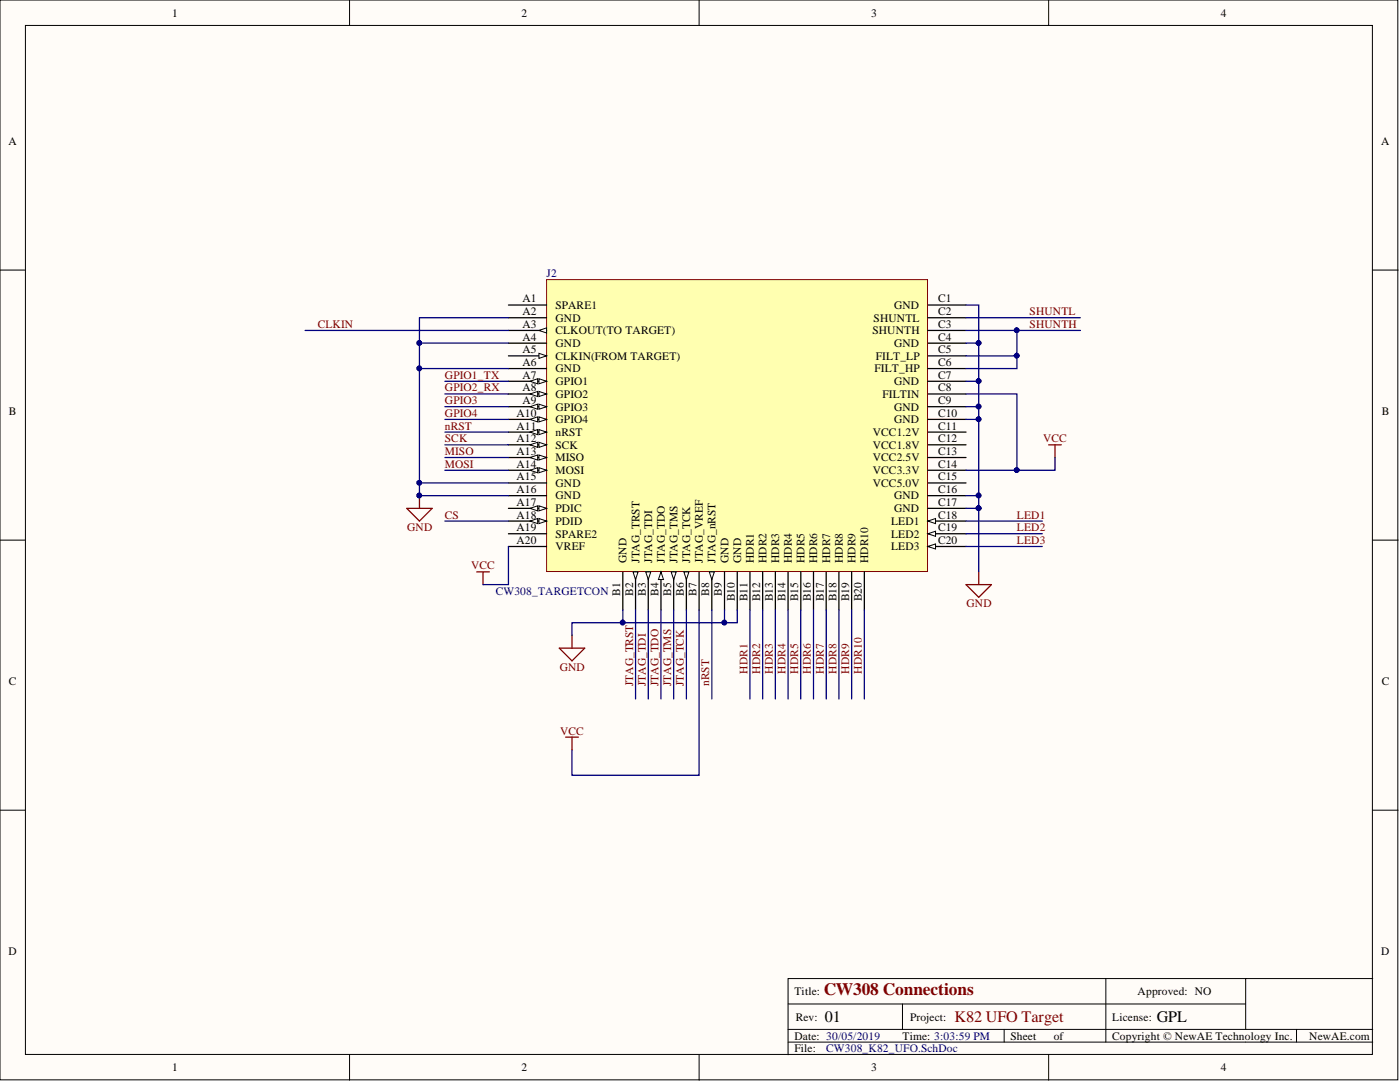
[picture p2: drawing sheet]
<svg xmlns="http://www.w3.org/2000/svg" width="279mm" height="216mm" viewBox="0 0 279 216" stroke-linecap="round" stroke-linejoin="round" font-family="sans-serif">
<defs><g id="words">
<text font-size="3.5" fill="#800000" x="164.4" y="198.6">CW308 Connections</text>
<g font-size="3.2">
<text x="164.6" y="204">01</text>
<text x="230.8" y="204">GPL</text>
</g>
<text font-size="3.2" fill="#800000" x="190.5" y="204">K82 UFO Target</text>
<g font-size="2.3">
<text x="34.3" y="3.3">1</text>
<text x="104.1" y="3.3">2</text>
<text x="173.9" y="3.3">3</text>
<text x="243.6" y="3.3">4</text>
<text x="1.7" y="29">A</text>
<text x="275.7" y="29">A</text>
<text x="104.3" y="60.4">A1</text>
<text x="104.3" y="62.9">A2</text>
<text x="104.3" y="65.4">A3</text>
<text x="110.9" y="61.6">SPARE1</text>
<text x="110.9" y="64.2">GND</text>
<text x="174.4" y="64.2">SHUNTL</text>
<text x="178.4" y="61.6">GND</text>
<text x="187.2" y="60.4">C1</text>
<text x="187.2" y="62.9">C2</text>
<text x="187.2" y="65.4">C3</text>
<text x="104.3" y="68">A4</text>
<text x="104.3" y="70.5">A5</text>
<text x="110.9" y="66.7">CLKOUT(TO TARGET)</text>
<text x="110.9" y="69.2">GND</text>
<text x="110.9" y="71.8">CLKIN(FROM TARGET)</text>
<text x="174.1" y="66.7">SHUNTH</text>
<text x="174.8" y="71.8">FILT_LP</text>
<text x="178.4" y="69.2">GND</text>
<text x="187.2" y="68">C4</text>
<text x="187.2" y="70.5">C5</text>
<text x="104.3" y="73">A6</text>
<text x="104.3" y="75.6">A7</text>
<text x="110.9" y="74.3">GND</text>
<text x="110.9" y="76.8">GPIO1</text>
<text x="174.5" y="74.3">FILT_HP</text>
<text x="178.4" y="76.8">GND</text>
<text x="187.2" y="73">C6</text>
<text x="187.2" y="75.6">C7</text>
<text x="1.8" y="82.8">B</text>
<text x="103.1" y="83.2">A10</text>
<text x="104.3" y="78.1">A8</text>
<text x="104.3" y="80.6">A9</text>
<text x="110.9" y="79.4">GPIO2</text>
<text x="110.9" y="81.9">GPIO3</text>
<text x="176.1" y="79.4">FILTIN</text>
<text x="178.4" y="81.9">GND</text>
<text x="187.2" y="78.1">C8</text>
<text x="187.2" y="80.6">C9</text>
<text x="187.2" y="83.2">C10</text>
<text x="275.7" y="82.8">B</text>
<text x="103.1" y="85.7">A11</text>
<text x="103.1" y="88.3">A12</text>
<text x="110.9" y="84.4">GPIO4</text>
<text x="110.9" y="87">nRST</text>
<text x="110.9" y="89.5">SCK</text>
<text x="174.2" y="87">VCC1.2V</text>
<text x="174.2" y="89.5">VCC1.8V</text>
<text x="178.4" y="84.4">GND</text>
<text x="187.2" y="85.7">C11</text>
<text x="187.2" y="88.3">C12</text>
<text x="103.1" y="90.8">A13</text>
<text x="103.1" y="93.3">A14</text>
<text x="103.1" y="95.9">A15</text>
<text x="110.9" y="92.1">MISO</text>
<text x="110.9" y="94.6">MOSI</text>
<text x="174.2" y="92.1">VCC2.5V</text>
<text x="174.2" y="94.6">VCC3.3V</text>
<text x="187.2" y="90.8">C13</text>
<text x="187.2" y="93.3">C14</text>
<text x="187.2" y="95.9">C15</text>
<text x="103.1" y="98.4">A16</text>
<text x="103.1" y="100.9">A17</text>
<text x="110.9" y="97.1">GND</text>
<text x="110.9" y="99.7">GND</text>
<text x="174.2" y="97.1">VCC5.0V</text>
<text x="178.4" y="99.7">GND</text>
<text x="187.2" y="98.4">C16</text>
<text x="187.2" y="100.9">C17</text>
<text x="103.1" y="103.5">A18</text>
<text x="103.1" y="106">A19</text>
<text x="110.9" y="102.2">PDIC</text>
<text x="110.9" y="104.7">PDID</text>
<text x="110.9" y="107.3">SPARE2</text>
<text x="177.8" y="104.7">LED1</text>
<text x="177.8" y="107.3">LED2</text>
<text x="178.4" y="102.2">GND</text>
<text x="187.2" y="103.5">C18</text>
<text x="187.2" y="106">C19</text>
<text x="103.1" y="108.5">A20</text>
<text x="110.9" y="109.8">VREF</text>
<text x="125.1" y="112.3" transform="rotate(-90 125.1 112.3)">GND</text>
<text x="127.6" y="112.3" transform="rotate(-90 127.6 112.3)">JTAG_TRST</text>
<text x="130.1" y="112.3" transform="rotate(-90 130.1 112.3)">JTAG_TDI</text>
<text x="132.7" y="112.3" transform="rotate(-90 132.7 112.3)">JTAG_TDO</text>
<text x="135.2" y="112.3" transform="rotate(-90 135.2 112.3)">JTAG_TMS</text>
<text x="137.7" y="112.3" transform="rotate(-90 137.7 112.3)">JTAG_TCK</text>
<text x="140.3" y="112.3" transform="rotate(-90 140.3 112.3)">JTAG_VREF</text>
<text x="142.8" y="112.3" transform="rotate(-90 142.8 112.3)">JTAG_nRST</text>
<text x="145.4" y="112.3" transform="rotate(-90 145.4 112.3)">GND</text>
<text x="147.9" y="112.3" transform="rotate(-90 147.9 112.3)">GND</text>
<text x="150.4" y="112.3" transform="rotate(-90 150.4 112.3)">HDR1</text>
<text x="153" y="112.3" transform="rotate(-90 153 112.3)">HDR2</text>
<text x="155.5" y="112.3" transform="rotate(-90 155.5 112.3)">HDR3</text>
<text x="158" y="112.3" transform="rotate(-90 158 112.3)">HDR4</text>
<text x="160.6" y="112.3" transform="rotate(-90 160.6 112.3)">HDR5</text>
<text x="163.1" y="112.3" transform="rotate(-90 163.1 112.3)">HDR6</text>
<text x="165.6" y="112.3" transform="rotate(-90 165.6 112.3)">HDR7</text>
<text x="168.2" y="112.3" transform="rotate(-90 168.2 112.3)">HDR8</text>
<text x="170.7" y="112.3" transform="rotate(-90 170.7 112.3)">HDR9</text>
<text x="173.3" y="112.3" transform="rotate(-90 173.3 112.3)">HDR10</text>
<text x="177.8" y="109.8">LED3</text>
<text x="187.2" y="108.5">C20</text>
<text x="123.8" y="118.8" transform="rotate(-90 123.8 118.8)">B1</text>
<text x="126.3" y="118.8" transform="rotate(-90 126.3 118.8)">B2</text>
<text x="128.9" y="118.8" transform="rotate(-90 128.9 118.8)">B3</text>
<text x="131.4" y="118.8" transform="rotate(-90 131.4 118.8)">B4</text>
<text x="133.9" y="118.8" transform="rotate(-90 133.9 118.8)">B5</text>
<text x="136.5" y="118.8" transform="rotate(-90 136.5 118.8)">B6</text>
<text x="139" y="118.8" transform="rotate(-90 139 118.8)">B7</text>
<text x="141.5" y="118.8" transform="rotate(-90 141.5 118.8)">B8</text>
<text x="144.1" y="118.8" transform="rotate(-90 144.1 118.8)">B9</text>
<text x="146.6" y="119.9" transform="rotate(-90 146.6 119.9)">B10</text>
<text x="149.2" y="119.9" transform="rotate(-90 149.2 119.9)">B11</text>
<text x="151.7" y="119.9" transform="rotate(-90 151.7 119.9)">B12</text>
<text x="154.2" y="119.9" transform="rotate(-90 154.2 119.9)">B13</text>
<text x="156.8" y="119.9" transform="rotate(-90 156.8 119.9)">B14</text>
<text x="159.3" y="119.9" transform="rotate(-90 159.3 119.9)">B15</text>
<text x="161.8" y="119.9" transform="rotate(-90 161.8 119.9)">B16</text>
<text x="164.4" y="119.9" transform="rotate(-90 164.4 119.9)">B17</text>
<text x="166.9" y="119.9" transform="rotate(-90 166.9 119.9)">B18</text>
<text x="169.5" y="119.9" transform="rotate(-90 169.5 119.9)">B19</text>
<text x="172" y="119.9" transform="rotate(-90 172 119.9)">B20</text>
<text x="1.8" y="136.8">C</text>
<text x="275.7" y="136.8">C</text>
<text x="1.7" y="190.6">D</text>
<text x="275.7" y="190.6">D</text>
<text x="158.5" y="198.6">Title:</text>
<text x="158.8" y="203.6">Rev:</text>
<text x="181.6" y="203.6">Project:</text>
<text x="222" y="203.6">License:</text>
<text x="227" y="198.6">Approved: NO</text>
<text x="158.5" y="207.4">Date: 30/05/2019</text>
<text x="158.5" y="210">File:</text>
<text x="180.1" y="207.4">Time: 3:03:59 PM</text>
<text x="201.7" y="207.4">Sheet</text>
<text x="210.3" y="207.4">of</text>
<text x="222" y="207.4">Copyright © NewAE Technology Inc.</text>
<text x="261.3" y="207.4">NewAE.com</text>
<text x="34.3" y="213.8">1</text>
<text x="104.1" y="213.8">2</text>
<text x="173.9" y="213.8">3</text>
<text x="243.6" y="213.8">4</text>
</g>
<g font-size="2.3" fill="#000080">
<text x="109.1" y="55.3">J2</text>
<text x="98.9" y="118.7">CW308_TARGETCON</text>
<text x="164.9" y="210">CW308_K82_UFO.SchDoc</text>
</g>
<g font-size="2.3" fill="#800000">
<text x="63.4" y="65.4">CLKIN</text>
<text x="205.5" y="62.9">SHUNTL</text>
<text x="205.5" y="65.4">SHUNTH</text>
<text x="88.8" y="75.6">GPIO1_TX</text>
<text x="88.8" y="80.6">GPIO3</text>
<text x="88.8" y="83.2">GPIO4</text>
<text x="88.8" y="78.1">GPIO2_RX</text>
<text x="88.8" y="85.7">nRST</text>
<text x="88.8" y="88.3">SCK</text>
<text x="208.2" y="88.3">VCC</text>
<text x="88.8" y="90.8">MISO</text>
<text x="88.8" y="93.3">MOSI</text>
<text x="81.3" y="106">GND</text>
<text x="88.8" y="103.5">CS</text>
<text x="202.9" y="103.5">LED1</text>
<text x="202.9" y="106">LED2</text>
<text x="94" y="113.6">VCC</text>
<text x="202.9" y="108.5">LED3</text>
<text x="192.9" y="121.2">GND</text>
<text x="111.7" y="133.9">GND</text>
<text x="126.3" y="136.9" transform="rotate(-90 126.3 136.9)">JTAG_TRST</text>
<text x="128.9" y="136.9" transform="rotate(-90 128.9 136.9)">JTAG_TDI</text>
<text x="131.4" y="136.9" transform="rotate(-90 131.4 136.9)">JTAG_TDO</text>
<text x="133.9" y="136.9" transform="rotate(-90 133.9 136.9)">JTAG_TMS</text>
<text x="136.5" y="136.9" transform="rotate(-90 136.5 136.9)">JTAG_TCK</text>
<text x="141.5" y="136.9" transform="rotate(-90 141.5 136.9)">nRST</text>
<text x="149.2" y="134.4" transform="rotate(-90 149.2 134.4)">HDR1</text>
<text x="151.7" y="134.4" transform="rotate(-90 151.7 134.4)">HDR2</text>
<text x="154.2" y="134.4" transform="rotate(-90 154.2 134.4)">HDR3</text>
<text x="156.8" y="134.4" transform="rotate(-90 156.8 134.4)">HDR4</text>
<text x="159.3" y="134.4" transform="rotate(-90 159.3 134.4)">HDR5</text>
<text x="161.8" y="134.4" transform="rotate(-90 161.8 134.4)">HDR6</text>
<text x="164.4" y="134.4" transform="rotate(-90 164.4 134.4)">HDR7</text>
<text x="166.9" y="134.4" transform="rotate(-90 166.9 134.4)">HDR8</text>
<text x="169.5" y="134.4" transform="rotate(-90 169.5 134.4)">HDR9</text>
<text x="172" y="134.4" transform="rotate(-90 172 134.4)">HDR10</text>
<text x="111.8" y="146.6">VCC</text>
</g>
</g></defs>
<g fill="#fffcf8" stroke="#000" stroke-width=".2">
<path d="M0 0h279v215.5h-279z"/>
<path d="M5.1 5.1h268.8v205.3h-268.8z"/>
</g>
<g fill="none" stroke="#000" stroke-width=".2">
<path d="M69.8 0v5.1M139.5 0v5.1M209.3 0v5.1M0 53.9h5.1M274 53.9h5M0 107.8h5.1M274 107.8h5M0 161.7h5.1M274 161.7h5M220.7 195.3v12.6M248.6 195.3h-91.3v15.2M274 195.3h-25.4v10.1"/>
<path d="M69.8 210.5v5M139.5 210.5v5M157.3 200.3h91.3M157.3 207.9h116.7M157.3 205.4h116.7M180.1 200.3v5.1M200.4 205.4v2.5M209.3 210.5v5M258.7 205.4v2.5"/>
</g>
<path d="M109.1 55.8h76v58.2h-76z" fill="#ffffb0" stroke="#800000" stroke-width=".2"/>
<path d="M101.5 60.9h7.6M101.5 63.4h7.6M101.5 65.9h7.6" fill="none" stroke="#000" stroke-width=".25"/>
<path d="M107.6 65.9l1.5-.5v1z" fill="#fffcf8"/>
<path d="M107.6 65.9l1.5-.5v1z" fill="none" stroke="#000" stroke-width=".2"/>
<path d="M101.5 68.5h7.6M101.5 71h7.6" fill="none" stroke="#000" stroke-width=".25"/>
<path d="M107.6 70.5l1.5 .5-1.5 .5z" fill="#fffcf8"/>
<path d="M107.6 70.5l1.5 .5-1.5 .5z" fill="none" stroke="#000" stroke-width=".2"/>
<path d="M101.5 73.5h7.6M101.5 76.1h7.6" fill="none" stroke="#000" stroke-width=".25"/>
<path d="M107.6 75.6l1.5 .5-1.5 .5z" fill="#fffcf8"/>
<path d="M107.6 75.6l1.5 .5-1.5 .5z" fill="none" stroke="#000" stroke-width=".2"/>
<path d="M105.8 76.1l1.5-.5v1z" fill="#fffcf8"/>
<path d="M105.8 76.1l1.5-.5v1z" fill="none" stroke="#000" stroke-width=".2"/>
<path d="M101.5 78.6h7.6" fill="none" stroke="#000" stroke-width=".25"/>
<path d="M107.6 78.1l1.5 .5-1.5 .5z" fill="#fffcf8"/>
<path d="M107.6 78.1l1.5 .5-1.5 .5z" fill="none" stroke="#000" stroke-width=".2"/>
<path d="M105.8 78.6l1.5-.5v1z" fill="#fffcf8"/>
<path d="M105.8 78.6l1.5-.5v1z" fill="none" stroke="#000" stroke-width=".2"/>
<path d="M101.5 81.2h7.6" fill="none" stroke="#000" stroke-width=".25"/>
<path d="M107.6 80.6l1.5 .6-1.5 .5z" fill="#fffcf8"/>
<path d="M107.6 80.6l1.5 .6-1.5 .5z" fill="none" stroke="#000" stroke-width=".2"/>
<path d="M105.8 81.2l1.5-.6v1.1z" fill="#fffcf8"/>
<path d="M105.8 81.2l1.5-.6v1.1z" fill="none" stroke="#000" stroke-width=".2"/>
<path d="M101.5 83.7h7.6" fill="none" stroke="#000" stroke-width=".25"/>
<path d="M107.6 83.2l1.5 .5-1.5 .5z" fill="#fffcf8"/>
<path d="M107.6 83.2l1.5 .5-1.5 .5z" fill="none" stroke="#000" stroke-width=".2"/>
<path d="M105.8 83.7l1.5-.5v1z" fill="#fffcf8"/>
<path d="M105.8 83.7l1.5-.5v1z" fill="none" stroke="#000" stroke-width=".2"/>
<path d="M101.5 86.2h7.6" fill="none" stroke="#000" stroke-width=".25"/>
<path d="M107.6 85.7l1.5 .5-1.5 .5z" fill="#fffcf8"/>
<path d="M107.6 85.7l1.5 .5-1.5 .5z" fill="none" stroke="#000" stroke-width=".2"/>
<path d="M105.8 86.2l1.5-.5v1z" fill="#fffcf8"/>
<path d="M105.8 86.2l1.5-.5v1z" fill="none" stroke="#000" stroke-width=".2"/>
<path d="M101.5 88.8h7.6" fill="none" stroke="#000" stroke-width=".25"/>
<path d="M107.6 88.3l1.5 .5-1.5 .5z" fill="#fffcf8"/>
<path d="M107.6 88.3l1.5 .5-1.5 .5z" fill="none" stroke="#000" stroke-width=".2"/>
<path d="M105.8 88.8l1.5-.5v1z" fill="#fffcf8"/>
<path d="M105.8 88.8l1.5-.5v1z" fill="none" stroke="#000" stroke-width=".2"/>
<path d="M101.5 91.3h7.6" fill="none" stroke="#000" stroke-width=".25"/>
<path d="M107.6 90.8l1.5 .5-1.5 .5z" fill="#fffcf8"/>
<path d="M107.6 90.8l1.5 .5-1.5 .5z" fill="none" stroke="#000" stroke-width=".2"/>
<path d="M105.8 91.3l1.5-.5v1z" fill="#fffcf8"/>
<path d="M105.8 91.3l1.5-.5v1z" fill="none" stroke="#000" stroke-width=".2"/>
<path d="M101.5 93.8h7.6" fill="none" stroke="#000" stroke-width=".25"/>
<path d="M107.6 93.3l1.5 .5-1.5 .5z" fill="#fffcf8"/>
<path d="M107.6 93.3l1.5 .5-1.5 .5z" fill="none" stroke="#000" stroke-width=".2"/>
<path d="M105.8 93.8l1.5-.5v1z" fill="#fffcf8"/>
<path d="M105.8 93.8l1.5-.5v1z" fill="none" stroke="#000" stroke-width=".2"/>
<path d="M101.5 96.4h7.6M101.5 98.9h7.6M101.5 101.4h7.6" fill="none" stroke="#000" stroke-width=".25"/>
<path d="M107.6 100.9l1.5 .5-1.5 .5z" fill="#fffcf8"/>
<path d="M107.6 100.9l1.5 .5-1.5 .5z" fill="none" stroke="#000" stroke-width=".2"/>
<path d="M105.8 101.4l1.5-.5v1z" fill="#fffcf8"/>
<path d="M105.8 101.4l1.5-.5v1z" fill="none" stroke="#000" stroke-width=".2"/>
<path d="M101.5 104h7.6" fill="none" stroke="#000" stroke-width=".25"/>
<path d="M107.6 103.5l1.5 .5-1.5 .5z" fill="#fffcf8"/>
<path d="M107.6 103.5l1.5 .5-1.5 .5z" fill="none" stroke="#000" stroke-width=".2"/>
<path d="M105.8 104l1.5-.5v1z" fill="#fffcf8"/>
<path d="M105.8 104l1.5-.5v1z" fill="none" stroke="#000" stroke-width=".2"/>
<path d="M101.5 106.5h7.6M101.5 109h7.6M124.3 114.1v7.6M126.8 114.1v7.6" fill="none" stroke="#000" stroke-width=".25"/>
<path d="M126.3 114.1h1l-.5 1.5z" fill="#fffcf8"/>
<path d="M126.3 114.1h1l-.5 1.5z" fill="none" stroke="#000" stroke-width=".2"/>
<path d="M129.4 114.1v7.6" fill="none" stroke="#000" stroke-width=".25"/>
<path d="M128.9 114.1h1l-.5 1.5z" fill="#fffcf8"/>
<path d="M128.9 114.1h1l-.5 1.5z" fill="none" stroke="#000" stroke-width=".2"/>
<path d="M131.9 114.1v7.6" fill="none" stroke="#000" stroke-width=".25"/>
<path d="M131.9 114.1l.5 1.5h-1z" fill="#fffcf8"/>
<path d="M131.9 114.1l.5 1.5h-1z" fill="none" stroke="#000" stroke-width=".2"/>
<path d="M134.4 114.1v7.6" fill="none" stroke="#000" stroke-width=".25"/>
<path d="M133.9 114.1h1.1l-.6 1.5z" fill="#fffcf8"/>
<path d="M133.9 114.1h1.1l-.6 1.5z" fill="none" stroke="#000" stroke-width=".2"/>
<path d="M137 114.1v7.6" fill="none" stroke="#000" stroke-width=".25"/>
<path d="M136.5 114.1h1l-.5 1.5z" fill="#fffcf8"/>
<path d="M136.5 114.1h1l-.5 1.5z" fill="none" stroke="#000" stroke-width=".2"/>
<path d="M139.5 114.1v7.6M142.1 114.1v7.6" fill="none" stroke="#000" stroke-width=".25"/>
<path d="M141.5 114.1h1.1l-.5 1.5z" fill="#fffcf8"/>
<path d="M141.5 114.1h1.1l-.5 1.5z" fill="none" stroke="#000" stroke-width=".2"/>
<g fill="none" stroke="#000" stroke-width=".25">
<path d="M185.2 60.9h7.6M185.2 63.4h7.6M185.2 65.9h7.6M185.2 68.5h7.6M185.2 71h7.6M185.2 73.5h7.6M185.2 76.1h7.6M185.2 78.6h7.6M185.2 81.2h7.6M185.2 83.7h7.6M185.2 86.2h7.6M185.2 88.8h7.6"/>
<path d="M185.2 91.3h7.6M185.2 93.8h7.6M185.2 96.4h7.6M185.2 98.9h7.6M144.6 114.1v7.6M147.1 114.1v7.6M149.7 114.1v7.6M152.2 114.1v7.6M154.7 114.1v7.6M157.3 114.1v7.6M159.8 114.1v7.6M162.4 114.1v7.6"/>
<path d="M164.9 114.1v7.6M167.4 114.1v7.6M170 114.1v7.6M172.5 114.1v7.6M185.2 101.4h7.6M185.2 104h7.6"/>
</g>
<path d="M185.2 104l1.5-.5v1z" fill="#fffcf8"/>
<path d="M185.2 104l1.5-.5v1z" fill="none" stroke="#000" stroke-width=".2"/>
<path d="M185.2 106.5h7.6" fill="none" stroke="#000" stroke-width=".25"/>
<path d="M185.2 106.5l1.5-.5v1z" fill="#fffcf8"/>
<path d="M185.2 106.5l1.5-.5v1z" fill="none" stroke="#000" stroke-width=".2"/>
<path d="M185.2 109h7.6" fill="none" stroke="#000" stroke-width=".25"/>
<path d="M185.2 109l1.5-.5v1.1z" fill="#fffcf8"/>
<path d="M185.2 109l1.5-.5v1.1z" fill="none" stroke="#000" stroke-width=".2"/>
<path d="M83.7 98.9v2.5M209.3 88.8h2.5M210.5 88.8v2.5M81.2 101.4h5l-2.5 2.6zM95.1 114.1h2.6M96.4 114.1v2.6M192.8 116.7h5.1l-2.6 2.5zM195.3 114.1v2.6M111.6 129.3h5.1l-2.5 2.6zM114.2 126.8v2.5M112.9 147.1h2.5M114.2 147.1v2.5" fill="none" stroke="#800000" stroke-width=".25"/>
<g fill="#000080" stroke="#000080" stroke-width=".2">
<circle cx="83.7" cy="98.9" r=".47"/>
<circle cx="144.6" cy="124.2" r=".47"/>
<circle cx="124.3" cy="124.2" r=".47"/>
<circle cx="83.7" cy="96.3" r=".47"/>
<circle cx="202.9" cy="93.8" r=".47"/>
<circle cx="83.7" cy="68.4" r=".47"/>
<circle cx="83.7" cy="73.5" r=".47"/>
<circle cx="195.3" cy="68.4" r=".47"/>
<circle cx="195.3" cy="76" r=".47"/>
<circle cx="195.3" cy="81.1" r=".47"/>
<circle cx="195.3" cy="83.6" r=".47"/>
<circle cx="195.3" cy="98.9" r=".47"/>
<circle cx="195.3" cy="101.4" r=".47"/>
<circle cx="202.9" cy="65.9" r=".47"/>
<circle cx="202.9" cy="71" r=".47"/>
</g>
<g fill="none" stroke="#000080" stroke-width=".25">
<path d="M60.9 65.9h40.6M83.7 68.5h17.8M83.7 73.5h17.8M88.8 76.1h12.7M88.8 78.6h12.7M101.5 63.4h-17.8v33M192.8 60.9h2.5v40.5M192.8 65.9h10.1v7.6h-10.1M192.8 78.6h10.1v15.2M192.8 68.5h2.5M192.8 76.1h2.5M192.8 63.4h22.8"/>
<path d="M192.8 71h10.1M202.9 65.9h12.7M88.8 81.2h12.7M88.8 83.7h12.7M88.8 86.2h12.7M88.8 88.8h12.7M88.8 91.3h12.7M88.8 93.8h12.7M101.5 96.4h-17.8v2.5h17.8M192.8 81.2h2.5M192.8 83.7h2.5M192.8 98.9h2.5"/>
<path d="M210.5 91.3v2.5h-17.7M88.8 104h12.7M101.5 109v7.7h-5.1M192.8 104h15.2M192.8 109h15.2M192.8 106.5h15.2M192.8 101.4h2.5M195.3 101.4v12.7M124.3 121.7v2.6h20.3v-2.6M124.3 124.3h-10.1v2.5M126.8 121.7v17.8M129.4 121.7v17.8"/>
<path d="M131.9 121.7v17.8M134.4 121.7v17.8M137 121.7v17.8M139.5 121.7v33h-25.3v-5.1M142.1 121.7v17.8M147.1 121.7v2.6h-2.5M149.7 121.7v17.8M152.2 121.7v17.8M154.7 121.7v17.8M157.3 121.7v17.8M159.8 121.7v17.8M162.4 121.7v17.8"/>
<path d="M164.9 121.7v17.8M167.4 121.7v17.8M170 121.7v17.8M172.5 121.7v17.8"/>
</g>
<use href="#words"/>
</svg>
